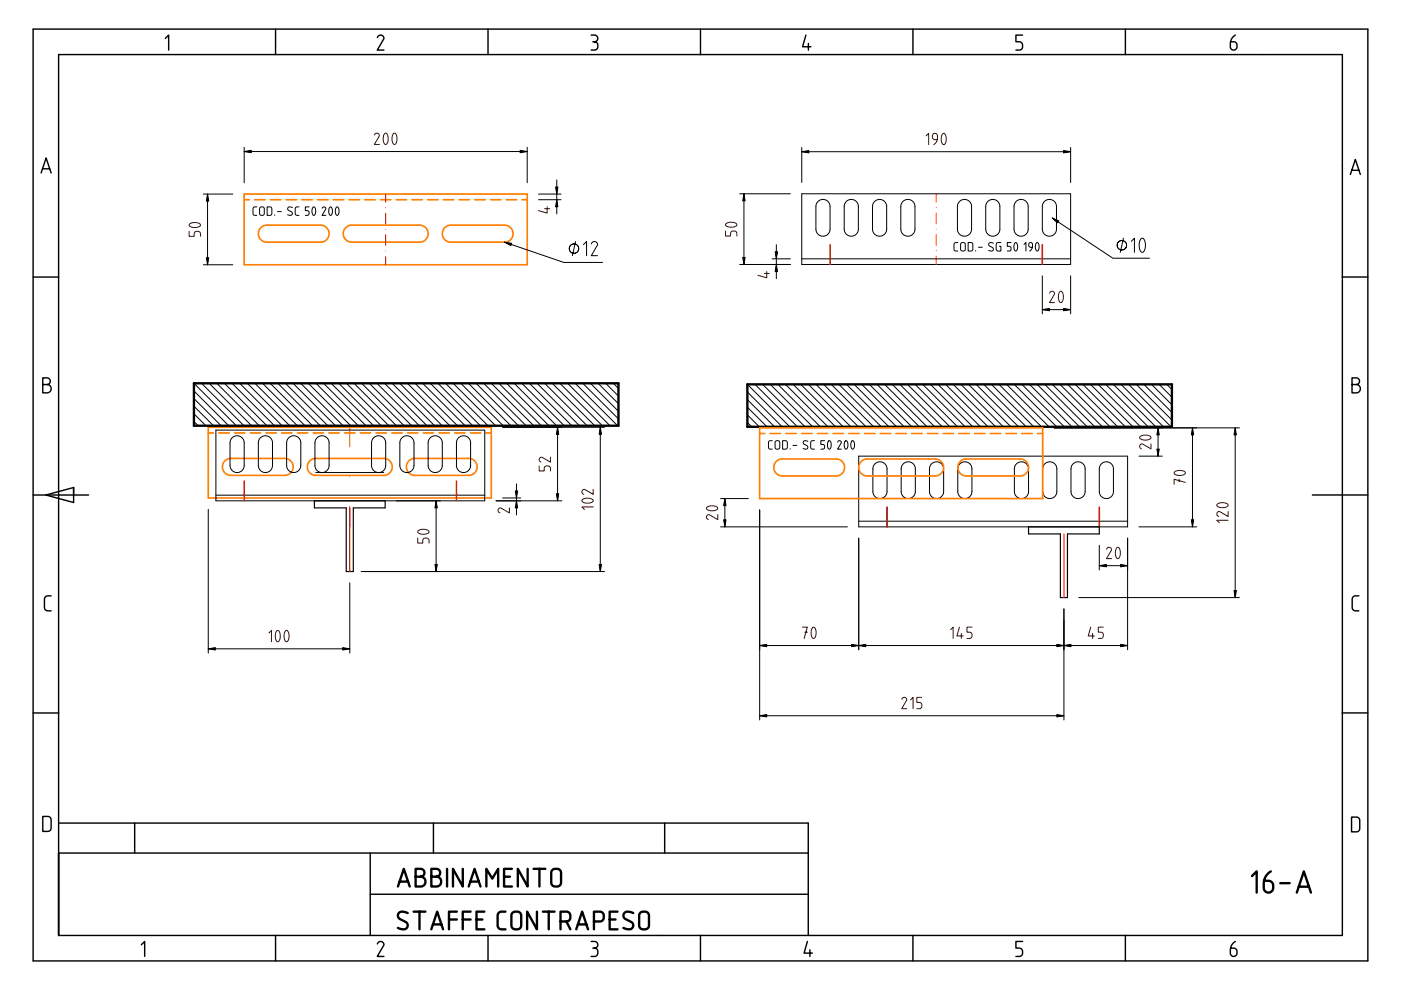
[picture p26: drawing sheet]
<svg xmlns="http://www.w3.org/2000/svg" width="297mm" height="210mm" viewBox="0 0 297 210" stroke-linecap="round" stroke-linejoin="round" font-family="sans-serif">
<g fill="none" stroke="#ff7f00" stroke-width=".35">
<path d="M51.8 41.1h60v15h-60zM51.8 42.3h1.1M54 42.3h2.2M55.3 48.3l.6-.4 .6-.2 11.7 .1 .6 .2 .6 .4 .3 .6 .1 .7-.5 1.1-1.1 .5h-11.8l-1-.3-.5-.9-.1-1zM57.3 42.3h2.2M60.7 42.3h2.2M64 42.3h2.2M67.3 42.3h2.2M70.7 42.3h2.2M73.3 48.3l.5-.4 .7-.2 14.6 .1 .7 .2 .6 .4 .3 .6 .1 .7-.2 .6-.4 .5-1.1 .5h-14.7l-.9-.3-.6-.8-.1-1zM74 42.3h2.2M77.3 42.3h2.3"/>
<path d="M80.7 42.3h2.2M84 42.3h2.2M87.3 42.3h2.3M90.7 42.3h2.2M94 42.3h2.2M94.3 48.3l.6-.4 .6-.2 11.7 .1 .7 .2 .5 .4 .3 .6 .1 .7-.5 1.1-1.1 .5h-11.8l-.9-.3-.6-.8-.1-1zM97.3 42.3h2.3M100.7 42.3h2.2M104 42.3h2.2M107.3 42.3h2.3M110.7 42.3h1.1M44.2 90.6h60v15h-60z"/>
<path d="M44.2 91.8h1.1M46.4 91.8h2.2M47.7 97.7l.5-.4 .7-.1h11.7l.6 .2 .6 .5 .3 .6v.7l-.5 1-1 .6h-11.8l-1-.4-.5-.8-.1-1zM49.7 91.8h2.2M53 91.8h2.3M56.4 91.8h2.2M59.7 91.8h2.2M63 91.8h2.3M65.7 97.7l.5-.4 .7-.1h14.6l.7 .2 .6 .4 .3 .7 .1 .7-.2 .6-.4 .5-1.1 .5h-14.7l-.9-.4-.6-.8-.1-1zM66.4 91.8h2.2M69.7 91.8h2.2M73 91.8h2.3"/>
<path d="M76.4 91.8h2.2M79.7 91.8h2.2M83 91.8h2.3M86.4 91.8h2.2M86.7 97.7l.5-.4 .7-.1h11.7l.6 .2 .6 .4 .3 .7 .1 .7-.5 1-1.1 .6h-11.8l-.9-.4-.6-.8-.1-1zM89.7 91.8h2.2M93.1 91.8h2.2M96.4 91.8h2.2M99.7 91.8h2.2M103.1 91.8h1.1M161.1 90.7h60v15h-60zM161.1 91.9h1.1"/>
<path d="M163.3 91.9h2.2M164.6 97.8l.6-.3 .6-.2h11.7l.6 .2 .6 .5 .3 .6 .1 .7-.5 1.1-1.1 .5h-11.8l-1-.4-.5-.8-.1-1zM166.6 91.9h2.2M170 91.9h2.2M173.3 91.9h2.2M176.6 91.9h2.2M180 91.9h2.2M182.6 97.8l.5-.3 .7-.2h14.6l.7 .2 .5 .4 .4 .7 .1 .7-.5 1.1-.6 .3-.6 .2h-14.7l-.9-.3-.6-.8-.1-1.1zM183.3 91.9h2.2M186.6 91.9h2.2M190 91.9h2.2M193.3 91.9h2.2"/>
<path d="M196.6 91.9h2.2M200 91.9h2.2M203.3 91.9h2.2M203.6 97.8l.5-.3 .7-.2h11.7l.6 .2 .6 .5 .3 .6 .1 .7-.5 1.1-1.1 .5h-11.8l-.9-.4-.6-.8-.1-1zM206.6 91.9h2.2M210 91.9h2.2M213.3 91.9h2.2M216.6 91.9h2.3M220 91.9h1.1"/>
</g>
<g fill="none" stroke="#000" stroke-width=".5">
<path d="M41.1 81.3h90v9h-90zM158.5 81.5h90v9h-90zM84.4 188l1.2-3.8 1.3 3.8M84.7 186.9h1.8M86.4 193.6a1.38 1.38 0 0 0-1.9 .1 .83 .83 0 0 0 .3 1.2l1.2 .6a.89 .89 0 0 1 .3 1.2 .89 .89 0 0 1-1.3 .3l-.6-.3M87.7 193.3h2.5M88.1 185.9h1.1a1.04 1.04 0 0 1 1 1 1.04 1.04 0 0 1-1 1.1h-1.1v-3.8h1.1a.83 .83 0 0 1 .8 .8 .83 .83 0 0 1-.8 .9M88.9 193.3v3.7M91.4 197l1.3-3.7 1.2 3.7M91.5 185.9h1a1.04 1.04 0 0 1 1 1 1.04 1.04 0 0 1-1 1.1h-1v-3.8h1a.83 .83 0 0 1 .8 .8 .83 .83 0 0 1-.8 .9M91.8 196h1.8M94.8 184.2v3.8"/>
<path d="M95.2 195h1.7M96.9 193.3h-1.7v3.7M98.1 195h1.7M98.1 184.2v3.8l-2.1-3.8v3.8M99.4 188l1.2-3.8 1.3 3.8M99.7 186.9h1.8M99.8 193.3h-1.7v3.7M101 195h1.3M102.7 193.3h-1.7v3.7h1.7M103.1 188v-3.8l1.3 2.1 1.2-2.1v3.8M106.9 185.9h1.2M107.2 193.3h-.9a.83 .83 0 0 0-.8 .8v2.1a.83 .83 0 0 0 .8 .8h.9"/>
<path d="M108.5 184.2h-1.6v3.8h1.6M108.7 193.5l.4-.2h.6a.83 .83 0 0 1 .8 .8v2.1a.83 .83 0 0 1-.8 .8h-.4a.83 .83 0 0 1-.9-.8v-2.2zM111.9 184.2v3.8l-2.1-3.8v3.8M113.1 184.2h2.5M113.8 193.3v3.7l-2-3.7v3.7M114.4 184.2v3.8M115.1 193.3h2.5M116.3 193.3v3.7M117.1 184.5l.4-.3h.6a.83 .83 0 0 1 .9 .8v2.1a.83 .83 0 0 1-.9 .9h-.4a.83 .83 0 0 1-.8-.9v-2.1zM118.8 195.4h1.3a.83 .83 0 0 0 .8-.9v-.4a.83 .83 0 0 0-.8-.8h-1.3v3.7M120.1 195.4l.8 1.6M122.2 197l1.2-3.7 1.3 3.7"/>
<path d="M122.5 196h1.8M125.9 195.4h1.3a.83 .83 0 0 0 .8-.9v-.4a.83 .83 0 0 0-.8-.8h-1.3v3.7M129.3 195h1.2M130.9 193.3h-1.6v3.7h1.6M134.3 193.6a1.38 1.38 0 0 0-2 .1 .83 .83 0 0 0 .3 1.2l1.2 .6a.89 .89 0 0 1 .3 1.2 .89 .89 0 0 1-1.3 .3l-.6-.3M135.8 193.5l.4-.2h.6a.83 .83 0 0 1 .8 .8v2.1a.83 .83 0 0 1-.8 .8h-.5a.83 .83 0 0 1-.8-.8v-2.2zM265.4 185.8l1-1v4.5M269.4 184.8a3 3 0 0 0-1.5 2.6v.9a1 1 0 0 0 1 1 1 1 0 0 0 1-1v-.5a1 1 0 0 0-1-1h-.9M271.4 187.3h2M274.9 189.3l1.5-4.5 1.5 4.5M275.4 188h2.1"/>
</g>
<g fill="none" stroke="#000" stroke-width=".21">
<path d="M51.8 31.2v7.5M51.8 32.1h60M111.8 31.2v7.5M118 38.1v7.2M170 31.3v7.4M170 32.2h57M227 31.3v7.4M43.1 41.1h6.3M43.1 56.1h6.3M44 41.1v15M54.4 43.9h-.6l-.2 .4 .1 1.2 .2 .1 .5 .1M55.2 44l.5-.1 .3 .2v1.2l-.2 .3h-.5l-.2-.2z"/>
<path d="M56.6 43.9h.7l.3 .2v1.2l-.2 .3-.8 .1zM58.2 45.6v.1M58.8 44.9h.8M62 44a.59 .59 0 0 0-1 .2l.1 .3 .8 .5v.5a.63 .63 0 0 1-.9 0M63.4 43.9h-.6l-.2 .4v1.2l.3 .1 .5 .1M65.5 43.9h-.8v.8h.6l.2 .4-.1 .5-.7 .1M66.4 43.9h.3l.2 .7v.7l-.3 .4-.3-.2-.2-.6zM68.3 44.2l.4-.3 .4 .3-.8 1.5h.8M69.9 43.9h.4l.2 .7-.1 .7-.3 .4-.2-.2-.2-.6zM71.3 43.9h.4l.2 .7-.1 .7-.3 .4-.2-.2-.2-.6zM107 51.3l12.6 4.3h8.2M114.2 41.1h4.7"/>
<path d="M114.2 42.3h4.7M121.5 53.7h.1M122 51.2l-.6 3M123.7 51.9l.7-.7v3M125.4 51.7a.65 .65 0 0 1 .8-.5 .65 .65 0 0 1 .5 .8l-1.3 2.2h1.3M156.8 56.1h10.8M156.8 41.1h10.8M157.7 41.1v15M163.7 54.9h3.9M164.6 51.9v7.2M170 41.1h57v15h-57zM170 54.9h57"/>
<path d="M173.4 42.7l.8-.4 .8 .1 .6 .4 .4 .7v5.3l-.5 .9-.7 .4-.6-.1-.6-.2-.4-.4-.2-.6v-5.1zM179.4 42.7l.8-.4 .8 .1 .6 .4 .4 .7v5.3l-.5 .9-.7 .4-.6-.1-.6-.2-.4-.4-.2-.6v-5.1zM185.4 42.7l.8-.4 .8 .1 .6 .4 .4 .7v5.3l-.5 .9-.7 .4-.6-.1-.6-.2-.4-.4-.2-.6v-5.1zM191.4 42.7l.8-.4 .8 .1 .6 .4 .4 .7v5.3l-.5 .9-.7 .4-.6-.1-.6-.2-.4-.4-.2-.6v-5.1zM203.1 51.4l-.6 .1-.2 .3v1.2l.2 .2h.6M203.4 42.7l.8-.4 .8 .1 .6 .4 .4 .7v5.3l-.5 .9-.7 .4-.6-.1-.6-.2-.4-.4-.2-.6v-5.1zM203.8 51.5l.5-.1 .3 .3 .1 1.2-.3 .3h-.5l-.2-.2zM205.3 51.4h.6l.3 .3 .1 1.2-.3 .3h-.7zM206.9 53.1v.1M207.5 52.4h.8M209.4 42.7l.8-.4 .8 .1 .6 .4 .4 .7v5.3l-.5 .9-.7 .4-.6-.1-.6-.2-.4-.4-.2-.6v-5.1zM210.6 51.6a.59 .59 0 0 0-1 .1l.1 .4 .8 .5 .1 .4a.63 .63 0 0 1-1 .1"/>
<path d="M212.2 51.4h-.7l-.3 .3v1.2l.2 .3h.8v-1h-.3M214.4 51.4h-.8v.8l.6 .1 .2 .3-.2 .6h-.6M215.2 51.5h.3l.3 .6-.1 .8-.3 .3-.3-.1-.1-.6zM215.4 42.7l.8-.4 .8 .1 .6 .4 .4 .7v5.3l-.5 .9-.7 .4-.6-.1-.6-.2-.4-.4-.2-.6v-5.1zM217.1 51.8l.4-.4v1.8M218.9 52.4l-.7-.2-.1-.5 .2-.2h.4l.2 .3-.1 .9-.5 .5M219.8 51.5h.3l.2 .6-.1 .8-.3 .3-.2-.1-.2-.6zM221 58.5v8M221.4 42.7l.8-.4 .8 .1 .6 .4 .4 .7v5.3l-.5 .9-.7 .4-.6-.1-.6-.2-.4-.4-.2-.6v-5.1zM223.1 46.2l12.8 8.5h7.8M227 58.5v8M237.6 53h.1"/>
<path d="M238.2 50.5l-.7 3M239.9 51.2l.6-.7v3M241.9 50.6l.3-.1a2.06 2.06 0 0 1 .3 2.8l-.3 .2a2.06 2.06 0 0 1-.3-2.8zM221 65.6h6M41.1 89.3l.9 1M41.1 87.7l2.6 2.6M41.1 86.1l4.2 4.2M41.1 84.5l5.8 5.8M41.1 82.9l7.4 7.4M41.1 81.3l9 9M42.7 81.3l9 9M44.4 81.3l9 9"/>
<path d="M45.8 91.2h57v15h-57zM46 81.3l9 9M47.6 81.3l9 9M49.2 81.3l9 9M49.2 92.8l.7-.4 .8 .1 .7 .4 .3 .7v5.4l-.4 .8-.8 .4h-.6l-.5-.3-.4-.4-.2-.6v-5.1zM50.8 81.3l9 9M52.4 81.3l9 9M54.1 81.3l9 9M55.2 92.8l.7-.4 .8 .1 .7 .4 .3 .7v5.4l-.4 .8-.8 .4h-.5l-.6-.3-.4-.4-.2-.6v-5.1zM55.7 81.3l9 9M57.3 81.3l9 9M58.9 81.3l9 9"/>
<path d="M60.5 81.3l9 9M61.2 92.8l.7-.4 .8 .1 .7 .4 .3 .7v5.4l-.4 .8-.8 .4h-.5l-.6-.3-.4-.4-.2-.6v-5.1zM62.1 81.3l9 9M63.8 81.3l9 9M65.4 81.3l9 9M67 81.3l9 9M67.2 92.8l.7-.4 .8 .1 .7 .4 .4 .7v5.4l-.5 .8-.8 .4h-.5l-.6-.3-.4-.4-.2-.6v-5.1zM68.6 81.3l9 9M70.2 81.3l9 9M71.8 81.3l9 9M73.4 81.3l9.1 9M75.1 81.3l9 9"/>
<path d="M76.7 81.3l9 9M78.3 81.3l9 9M79.2 92.8l.7-.4 .8 .1 .7 .4 .4 .7v5.4l-.5 .8-.8 .4h-.5l-.6-.3-.4-.4-.2-.6v-5.1zM79.9 81.3l9 9M81.5 81.3l9 9M83.1 81.3l9.1 9M84.8 81.3l9 9M85.2 92.8l.7-.4 .8 .1 .7 .4 .4 .7v5.4l-.5 .8-.8 .4h-.5l-.6-.3-.4-.4-.2-.6v-5.1zM86.4 81.3l9 9M88 81.3l9 9M89.6 81.3l9 9M91.2 92.8l.7-.4 .8 .1 .7 .4 .4 .7v5.4l-.5 .8-.8 .4h-.5l-.6-.3-.4-.4-.2-.6v-5.1z"/>
<path d="M91.2 81.3l9 9M92.8 81.3l9.1 9M94.5 81.3l9 9M96.1 81.3l9 9M97.2 92.8l.7-.4 .8 .1 .7 .4 .4 .7v5.4l-.5 .8-.8 .4h-.5l-.6-.3-.4-.4-.2-.6v-5.1zM97.7 81.3l9 9M99.3 81.3l9 9M100.9 81.3l9 9M102.5 81.3l9.1 9M104.2 81.3l9 9M105.8 81.3l9 9M106.6 90.6h21.6"/>
<path d="M107.4 81.3l9 9M109 81.3l9 9M110.6 81.3l9 9M112.2 81.3l9 9M113.9 81.3l9 9M115.5 81.3l9 9M117.1 81.3l9 9M118.2 90.6v15.6M118.7 81.3l9 9M120.3 81.3l9 9M121.9 81.3l9 9M123.6 81.3l7.5 7.5"/>
<path d="M125.2 81.3l5.9 5.9M126.8 81.3l4.3 4.3M127.3 90.6v30.6M128.4 81.3l2.7 2.7M130 81.3l1.1 1.1M158.5 89.6l.9 .9M158.5 88l2.5 2.5M158.5 86.3l4.1 4.2M158.5 84.7l5.7 5.8M158.5 83.1l7.3 7.4M158.5 81.5l9 9M160.1 81.5l9 9"/>
<path d="M161.7 81.5l9 9M163.3 81.5l9 9M163.7 93.4l-.6 .1-.2 .3 .1 1.2 .2 .2h.5M164.4 93.6l.6-.2 .3 .3v1.2l-.2 .3h-.5l-.2-.2zM164.9 81.5l9 9M165.9 93.4h.7l.3 .3v1.2l-.2 .3h-.8zM166.5 81.5l9 9M167.5 95.1v.1M168.1 94.4h.8M168.2 81.5l9 9M169.8 81.5l9 9M171.3 93.6a.59 .59 0 0 0-1 .2l.1 .3 .8 .5v.4a.63 .63 0 0 1-.9 .1"/>
<path d="M171.4 81.5l9 9M172.7 93.4l-.6 .1-.2 .3v1.2l.3 .2h.5M173 81.5l9 9M174.6 81.5l9 9M174.8 93.4h-.8v.8l.6 .1 .2 .3-.1 .6h-.7M175.7 93.5h.3l.2 .6-.1 .8-.3 .3-.2-.1-.2-.6zM176.2 81.5l9 9M177.6 93.7l.4-.3 .4 .4-.8 1.4h.8M177.9 81.5l9 9M179.2 93.5h.4l.2 .6-.1 .8-.3 .3-.2-.1-.2-.6zM179.5 81.5l9 9M180.6 93.5h.4l.2 .6-.1 .8-.3 .3-.2-.1-.2-.6z"/>
<path d="M181.1 81.5l9 9M182.1 96.7h57v15h-57zM182.7 81.5l9 9M184.3 81.5l9 9M185.5 98.3l.7-.3h.8l.7 .4 .3 .7v5.4l-.4 .8-.8 .4h-.6l-.5-.3-.4-.4-.2-.5v-5.2zM185.9 81.5l9 9M187.6 81.5l9 9M189.2 81.5l9 9M190.8 81.5l9 9M191.5 98.3l.7-.3h.8l.7 .4 .3 .7v5.4l-.4 .8-.8 .4h-.6l-.5-.3-.4-.4-.2-.5v-5.2zM192.4 81.5l9 9M194 81.5l9 9"/>
<path d="M195.6 81.5l9 9M197.3 81.5l9 9M197.5 98.3l.7-.3h.8l.7 .4 .3 .7v5.4l-.4 .8-.8 .4h-.6l-.5-.3-.4-.4-.2-.5v-5.2zM198.9 81.5l9 9M200.5 81.5l9 9M202.1 81.5l9 9M203.5 98.3l.7-.3h.8l.7 .4 .3 .7v5.4l-.4 .8-.8 .4h-.6l-.5-.3-.4-.4-.2-.5v-5.2zM203.7 81.5l9 9M205.3 81.5l9 9M207 81.5l9 9M208.6 81.5l9 9M210.2 81.5l9 9"/>
<path d="M211.8 81.5l9 9M213.4 81.5l9 9M215 81.5l9 9M215.5 98.3l.7-.3h.8l.7 .4 .3 .7v5.4l-.4 .8-.8 .4h-.6l-.5-.3-.4-.4-.2-.5v-5.2zM216.7 81.5l9 9M218.3 81.5l9 9M219.9 81.5l9 9M221.5 81.5l9 9M221.5 98.3l.7-.3h.8l.7 .4 .3 .7v5.4l-.4 .8-.8 .4h-.6l-.5-.3-.4-.4-.2-.5v-5.2zM223.1 81.5l9 9M223.5 90.7h39.3M224.7 81.5l9 9"/>
<path d="M226.4 81.5l9 9M227.5 98.3l.7-.3h.8l.7 .4 .3 .7v5.4l-.4 .8-.8 .4h-.6l-.5-.3-.4-.4-.2-.5v-5.2zM228 81.5l9 9M229.6 81.5l9 9M231.2 81.5l9 9M232.8 81.5l9 9M233.5 98.3l.7-.3h.8l.7 .4 .3 .7v5.4l-.4 .8-.8 .4h-.5l-.6-.3-.4-.4-.2-.5v-5.2zM234.4 81.5l9 9M236.1 81.5l9 9M237.7 81.5l9 9M239.3 81.5l9 9M240.9 81.5l7.6 7.5"/>
<path d="M241.5 96.7h4.9M242.5 81.5l6 5.9M244.1 81.5l4.4 4.3M245.5 90.7v6M245.8 81.5l2.7 2.7M247.4 81.5l1.1 1.1M252.8 90.7v21M261.9 90.7v36M44.2 108v30.5M45.8 105h57M67 100.2h14.4M92.5 106.2v15"/>
<path d="M105.2 106.2h13.9M106.6 105.6h3.8M109.5 102.6v6.6M152.8 111.7h26.9M152.8 105.7h5.9M153.7 105.7v6M161.1 108.1v44.6M182.1 110.5h57M182.1 114.1v23.7M233.1 115.6v5.2M233.1 119.9h6M239.1 114.1v23.7"/>
<path d="M241.5 111.7h12.2M44.2 137.6h30M74.2 123.6v14.9M76.6 121.2h51.6M161.1 136.9h78M225.6 129.1v23.6M228.7 126.7h34.1M161.1 151.8h64.5"/>
<circle cx="121.7" cy="52.7" r="1"/>
<circle cx="237.9" cy="52" r="1"/>
</g>
<path d="M176 51.9v4.2M221 51.9v4.2M51.8 102v4.2M96.8 102v4.2M188.1 107.5v4.2M233.1 107.5v4.2" fill="none" stroke="#f00" stroke-width=".35"/>
<g fill="none" stroke="#000" stroke-width=".3">
<path d="M7 6.2h283v197.5h-283zM12.4 11.6h272.2v186.7h-272.2zM35.1 8.1l.7-.7v3.2M58.4 6.2v5.4M80 8a.69 .69 0 0 1 .8-.6 .69 .69 0 0 1 .6 .9l-1.4 2.3h1.4M103.5 6.2v5.4M125.3 7.4h.7a.71 .71 0 0 1 .7 .7 .71 .71 0 0 1-.7 .8 .71 .71 0 0 1 .7 .7v.3a.71 .71 0 0 1-.7 .7h-.7M125.7 8.9h.3M148.5 6.2v5.4M170.9 7.4l-.7 2.5h1.7M171.4 9.2v1.4M193.6 6.2v5.4"/>
<path d="M216.8 7.4h-1.4v1.5h.7a.71 .71 0 0 1 .7 .7v.3a.71 .71 0 0 1-.7 .7h-.7M238.6 6.2v5.4M261.9 7.4a2.12 2.12 0 0 0-1 1.9v.6a.71 .71 0 0 0 .7 .7 .71 .71 0 0 0 .7-.7v-.3a.71 .71 0 0 0-.7-.7h-.7M8.7 36.7l1.1-3.2 1 3.2M9 35.8h1.5M284.6 35.2h.1M286.3 37l1.1-3.2 1 3.2M286.6 36.1h1.5M7 58.7h5.4M284.6 58.7h5.4M9.1 81.5h.9a.88 .88 0 0 1 .8 .9 .88 .88 0 0 1-.8 .9h-.9v-3.2h.9a.71 .71 0 0 1 .7 .7 .71 .71 0 0 1-.7 .7M286.7 81.5h.9a.88 .88 0 0 1 .8 .9 .88 .88 0 0 1-.8 .9h-.9v-3.2h.8a.71 .71 0 0 1 .7 .7 .71 .71 0 0 1-.7 .7"/>
<path d="M7 105h11.8M9.7 105l5.9-1.6v3.1zM278.2 104.9h11.8M10.8 126.3h-.7a.71 .71 0 0 0-.7 .7v1.8a.71 .71 0 0 0 .7 .7h.7M288.1 126.3h-.7a.71 .71 0 0 0-.7 .7v1.8a.71 .71 0 0 0 .7 .7h.7M7 151.2h5.4M284.6 151.2h5.4M9.1 173.1h1a.71 .71 0 0 1 .7 .7v1.8a.71 .71 0 0 1-.7 .7h-1zM12.4 174.5h159v23.8M28.6 174.5v6.4M91.9 174.5v6.4M140.9 174.5v6.4"/>
<path d="M286.6 173.2h1a.7 .7 0 0 1 .7 .7v1.8a.7 .7 0 0 1-.7 .7h-1zM12.4 180.9h159M58.4 198.3v5.4M78.5 180.9v17.4M78.5 189.6h92.9M103.5 198.3v5.4M125.3 199.6h.7a.71 .71 0 0 1 .7 .7 .71 .71 0 0 1-.7 .7 .71 .71 0 0 1 .7 .7v.4a.71 .71 0 0 1-.7 .7h-.7M148.5 198.3v5.4M171.2 199.6l-.7 2.5h1.7M193.6 198.3v5.4M216.8 199.6h-1.4v1.4h.7a.71 .71 0 0 1 .7 .7v.4a.71 .71 0 0 1-.7 .7h-.7M238.6 198.3v5.4"/>
<path d="M261.9 199.6a2.12 2.12 0 0 0-1 1.8v.7a.71 .71 0 0 0 .7 .7 .71 .71 0 0 0 .7-.7v-.4a.71 .71 0 0 0-.7-.7h-.7M30 200.3l.7-.7v3.2M80 200.1a.69 .69 0 0 1 .8-.5 .69 .69 0 0 1 .6 .8l-1.4 2.4h1.4M125.7 201h.3M171.7 201.4v1.4"/>
</g>
<path d="M66.7 106.2h15v1.5h-6.8v13.5h-1.5v-13.5h-6.7zM218.1 111.7h15v1.5h-6.8v13.5h-1.5v-13.5h-6.7z" fill="none" stroke="#000" stroke-width=".25"/>
<path d="M74.2 107.7v13.5M225.6 113.2v13.5" fill="none" stroke="#f00" stroke-width=".25"/>
<g fill="none" stroke="#f00" stroke-width=".21">
<path d="M81.8 41.1v1.8M81.8 44.1h.1M81.8 45.2v2.3M81.8 48.6h.1M81.8 49.8v2.3M81.8 53.2h.1M81.8 54.4v1.7M198.5 41.1v1.8M198.5 44h.1M198.5 45.2v2.2M198.5 48.6h.1M198.5 49.7v2.3"/>
<path d="M198.5 53.1v.1M198.5 54.3v1.8M74.2 90.6v4.1M74.2 101.1h.1M74.2 107.4v4.2"/>
</g>
<g fill="#000">
<path d="M51.8 32.1l1.5-.2v.5zM110.3 31.9l1.5 .2-1.5 .3zM170 32.2l1.5-.3v.5zM225.5 31.9l1.5 .3-1.5 .2zM44 41.1l.3 1.5h-.5zM43.8 54.6h.5l-.3 1.5zM107 51.3l1.5 .3-.2 .5zM117.8 39.6h.5l-.3 1.5zM118 42.3l.3 1.5h-.5zM157.7 41.1l.3 1.5h-.5zM157.5 54.6h.5l-.3 1.5zM164.3 53.4h.5l-.2 1.5z"/>
<path d="M164.6 56.1l.2 1.5h-.5zM223.1 46.2l1.4 .6-.3 .5zM221 65.6l1.5-.2v.5zM225.5 65.4l1.5 .2-1.5 .3zM118.2 90.6l.3 1.5h-.5zM127.3 90.6l.2 1.5h-.5zM245.5 90.7l.3 1.5h-.5zM245.3 95.2h.5l-.3 1.5zM252.8 90.7l.3 1.5h-.5zM261.9 90.7l.2 1.5h-.5zM92.5 106.2l.2 1.5h-.5zM109.3 104.1h.4l-.2 1.5z"/>
<path d="M109.5 106.2l.2 1.5h-.4zM118 104.7h.5l-.3 1.5zM153.4 110.2h.5l-.2 1.5zM153.7 105.7l.2 1.5h-.5zM233.1 119.9l1.5-.2v.5zM237.6 119.7l1.5 .2-1.5 .3zM252.6 110.2h.5l-.3 1.5zM44.2 137.6l1.5-.3v.5zM72.7 137.3l1.5 .3-1.5 .2zM92.2 119.7h.5l-.2 1.5zM127 119.7h.5l-.2 1.5zM161.1 136.9l1.5-.3v.5z"/>
<path d="M182.1 136.9l1.5-.3v.5zM180.6 136.6l1.5 .3-1.5 .2zM224.1 136.6l1.5 .3-1.5 .2zM225.6 136.9l1.5-.3v.5zM237.6 136.6l1.5 .3-1.5 .2zM261.6 125.2h.5l-.2 1.5zM161.1 151.8l1.5-.3v.5zM224.1 151.5l1.5 .3-1.5 .2z"/>
</g>
<g fill="#000" stroke="#000" stroke-width=".21">
<path d="M51.8 32.1l1.5-.2v.5zM110.3 31.9l1.5 .2-1.5 .3zM170 32.2l1.5-.3v.5zM225.5 31.9l1.5 .3-1.5 .2zM44 41.1l.3 1.5h-.5zM43.8 54.6h.5l-.3 1.5zM107 51.3l1.5 .3-.2 .5zM117.8 39.6h.5l-.3 1.5zM118 42.3l.3 1.5h-.5zM157.7 41.1l.3 1.5h-.5zM157.5 54.6h.5l-.3 1.5zM164.3 53.4h.5l-.2 1.5z"/>
<path d="M164.6 56.1l.2 1.5h-.5zM223.1 46.2l1.4 .6-.3 .5zM221 65.6l1.5-.2v.5zM225.5 65.4l1.5 .2-1.5 .3zM118.2 90.6l.3 1.5h-.5zM127.3 90.6l.2 1.5h-.5zM245.5 90.7l.3 1.5h-.5zM245.3 95.2h.5l-.3 1.5zM252.8 90.7l.3 1.5h-.5zM261.9 90.7l.2 1.5h-.5zM92.5 106.2l.2 1.5h-.5zM109.3 104.1h.4l-.2 1.5z"/>
<path d="M109.5 106.2l.2 1.5h-.4zM118 104.7h.5l-.3 1.5zM153.4 110.2h.5l-.2 1.5zM153.7 105.7l.2 1.5h-.5zM233.1 119.9l1.5-.2v.5zM237.6 119.7l1.5 .2-1.5 .3zM252.6 110.2h.5l-.3 1.5zM44.2 137.6l1.5-.3v.5zM72.7 137.3l1.5 .3-1.5 .2zM92.2 119.7h.5l-.2 1.5zM127 119.7h.5l-.2 1.5zM161.1 136.9l1.5-.3v.5z"/>
<path d="M182.1 136.9l1.5-.3v.5zM180.6 136.6l1.5 .3-1.5 .2zM224.1 136.6l1.5 .3-1.5 .2zM225.6 136.9l1.5-.3v.5zM237.6 136.6l1.5 .3-1.5 .2zM261.6 125.2h.5l-.2 1.5zM161.1 151.8l1.5-.3v.5zM224.1 151.5l1.5 .3-1.5 .2z"/>
</g>
<g fill="none" stroke="#4c0000" stroke-width=".21">
<path d="M79.4 28.6l.2-.3 .4-.1 .3 .2 .1 .3-1 1.9h1M81.6 28.3l.4 .1a1.68 1.68 0 0 1-.2 2.2l-.3-.1a2.08 2.08 0 0 1 .1-2.2zM83.4 28.3l.5 .1a1.68 1.68 0 0 1-.2 2.2l-.3-.1a2.08 2.08 0 0 1 0-2.2zM196.4 28.8l.5-.5v2.4M198.7 29.6h-.6l-.3-.2-.1-.7 .2-.3 .6-.1 .3 .5-.2 1.2-.6 .7M199.9 28.4h.4a1.68 1.68 0 0 1-.2 2.3l-.3-.2a2.08 2.08 0 0 1 .1-2.1zM40.1 49v1.1h1.1v-.8l.5-.3 .4 .1 .3 .2 .1 .8M40.2 47.5a1.68 1.68 0 0 1 2.3 .2l-.1 .3a1.68 1.68 0 0 1-2.3-.3zM115.5 44.2h1M116 43.8v1.4l-1.9-.6M153.8 49v1h1.1l.1-.7 .4-.3h.4l.3 .2 .1 .8M153.9 47.4h.1a1.68 1.68 0 0 1 2.2 .2l-.1 .3a1.68 1.68 0 0 1-2.3-.2z"/>
<path d="M162 58h1.1M162.6 57.6v1.3l-1.9-.5M222.5 62.2l.2-.3 .4-.1 .4 .1 .1 .4-1.1 1.8h1.1M224.7 61.8l.5 .1a1.68 1.68 0 0 1-.2 2.2l-.3-.1a2.08 2.08 0 0 1 0-2.2zM114.3 98.8v1.1h1.1v-.8l.5-.3h.4l.3 .2 .1 .9M116.7 96.9v1.1l-1.9-1.1-.3 .2-.2 .3 .1 .4 .3 .2M241.7 92.6l.1-.1a1.68 1.68 0 0 1 2.2 .3l-.1 .2a1.68 1.68 0 0 1-2.3-.2zM244 94.1v1.1l-1.9-1.1-.3 .2-.2 .3 .1 .4 .3 .2M88.6 114.1v1h1l.1-.7 .5-.3h.4l.3 .2 .1 .8M88.7 112.5a1.68 1.68 0 0 1 2.3 .2l-.2 .3a1.68 1.68 0 0 1-2.2-.2zM108 107.7v1.1l-1.9-1.1-.3 .1-.2 .3 .1 .4 .3 .2M123.5 105.9a1.68 1.68 0 0 1 2.3 .2l-.2 .3a1.68 1.68 0 0 1-2.2-.2z"/>
<path d="M125.8 107.5h-2.4l.5 .5M125.8 103.8v1l-1.9-1-.4 .1-.1 .3 .1 .4 .3 .2M149.9 107.6v-.1a1.68 1.68 0 0 1 2.3 .3l-.2 .2a1.68 1.68 0 0 1-2.2-.2zM152.2 109.1v1.1l-1.9-1.1-.3 .1-.2 .4 .1 .4 .3 .2M234.6 116.4l.2-.3 .4-.1 .3 .2 .2 .3-1.1 1.9h1.1M236.8 116.1l.5 .1a1.68 1.68 0 0 1-.3 2.2l-.2-.1a2.08 2.08 0 0 1 0-2.2zM249 100.1l.1-.1a1.68 1.68 0 0 1 2.2 .3l-.1 .2a1.68 1.68 0 0 1-2.3-.2zM250 101.6v.5M251.3 102.3l-2.4-.7v1.1M258.1 106.9a1.68 1.68 0 0 1 2.3 .2l-.1 .3a1.68 1.68 0 0 1-2.3-.3zM260.4 110.3h-2.4l.5 .5M260.4 108.4v1.1l-1.9-1.1-.3 .2-.2 .3 .1 .4 .3 .2"/>
<path d="M57 134.2l.6-.5v2.4M58.7 133.7l.4 .1a1.68 1.68 0 0 1-.2 2.3l-.3-.2a2.08 2.08 0 0 1 .1-2.2zM60.6 133.7l.4 .1a1.68 1.68 0 0 1-.2 2.3l-.3-.2a2.08 2.08 0 0 1 .1-2.2zM170.1 133h1.1l-.7 2.4M170.6 134h.6M172.3 133.1h.4a1.68 1.68 0 0 1-.2 2.3l-.2-.2a2.08 2.08 0 0 1 0-2.1zM201.6 133.5l.5-.5v2.4M203.4 133l-.5 1.8h1.3M203.8 134.3v1.1M206.1 133h-1.1v1l.8 .1 .3 .5v.4l-.3 .3-.8 .1M231.3 133l-.6 1.8h1.4M231.7 134.3v1.1"/>
<path d="M233.9 133h-1v1l.7 .1 .3 .5v.4l-.2 .3-.8 .1M191.2 148.3l.2-.3 .4-.1 .3 .1 .2 .4-1.1 1.9h1.1M193.1 148.4l.5-.5v2.4M195.5 147.9h-1.1v1l.8 .1 .3 .5-.1 .4-.2 .3-.8 .1"/>
</g>
</svg>
